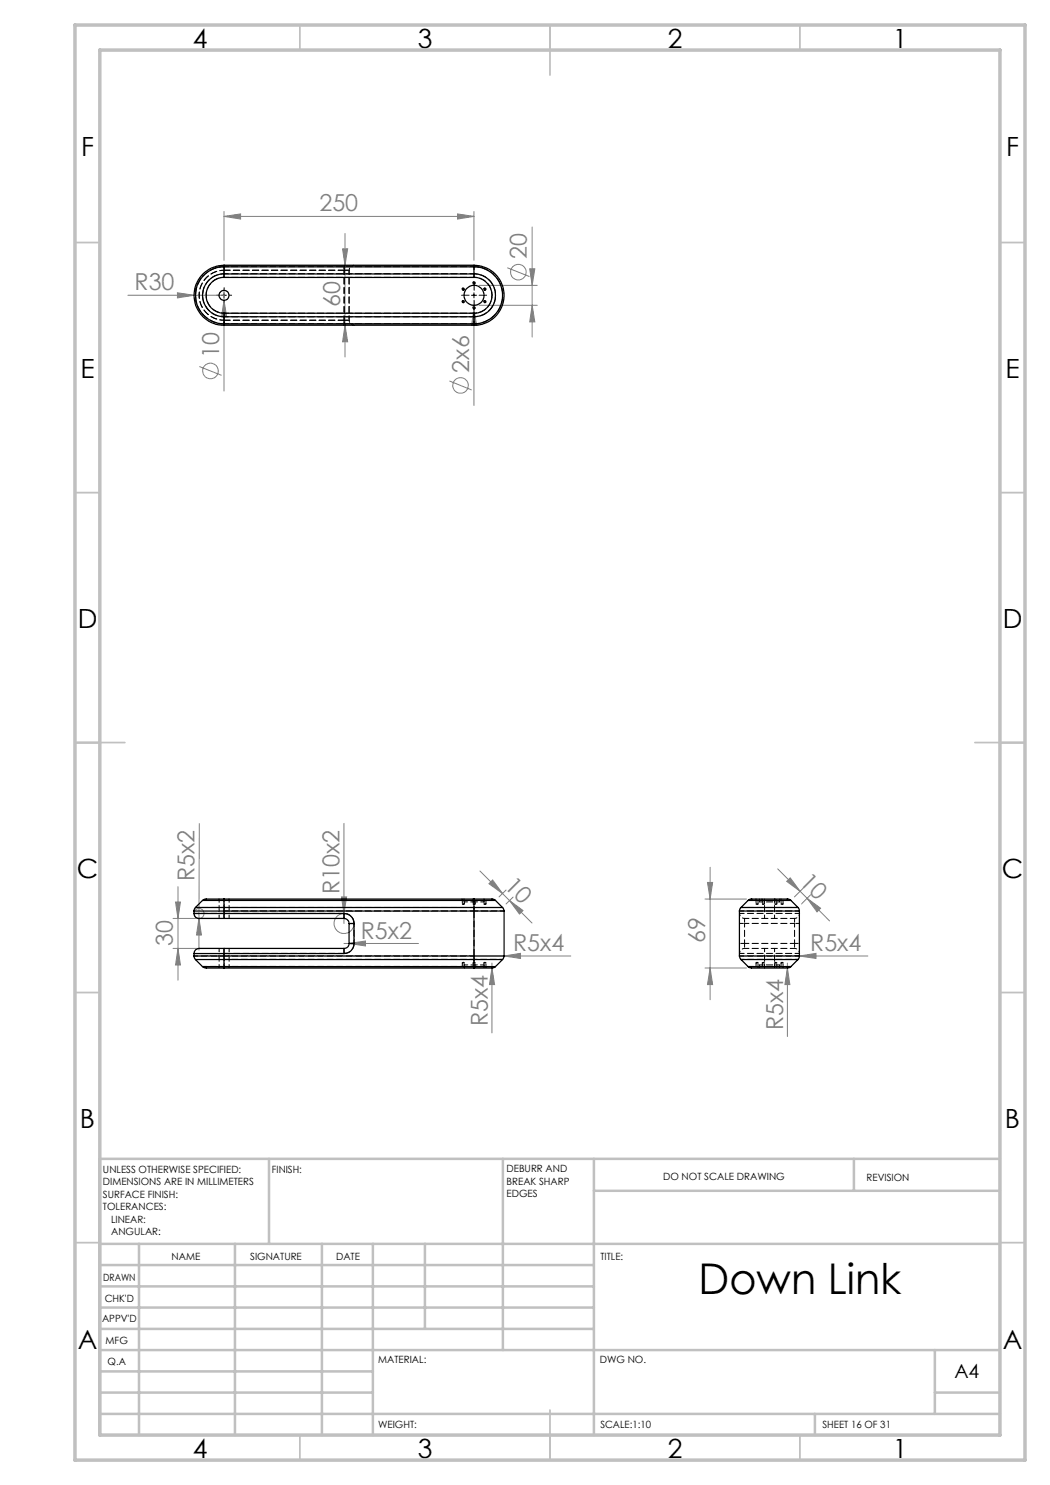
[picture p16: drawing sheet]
<svg xmlns="http://www.w3.org/2000/svg" width="210mm" height="297mm" viewBox="0 0 210 297" stroke-linecap="round" stroke-linejoin="round" font-family="sans-serif">
<defs><g id="words">
<text font-size="8.5" x="139.7" y="258.8">Down Link</text>
<g font-size="5.3">
<text x="38.5" y="9.5">4</text>
<text x="83.5" y="9.5">3</text>
<text x="133.6" y="9.5">2</text>
<text x="178.6" y="9.5">1</text>
<text x="16.2" y="31.3">F</text>
<text x="201.2" y="31.3">F</text>
<text x="16.1" y="75.5">E</text>
<text x="201.1" y="75.5">E</text>
<text x="15.5" y="125.5">D</text>
<text x="200.5" y="125.5">D</text>
<text x="15.4" y="175.5">C</text>
<text x="200.4" y="175.5">C</text>
<text x="16" y="225.5">B</text>
<text x="201" y="225.5">B</text>
<text x="15.5" y="269.8">A</text>
<text x="200.5" y="269.8">A</text>
<text x="38.5" y="291.5">4</text>
<text x="83.5" y="291.5">3</text>
<text x="133.6" y="291.5">2</text>
<text x="178.6" y="291.5">1</text>
</g>
<g font-size="4.7" fill="#808080">
<text x="63.9" y="42.3">250</text>
<text x="105.4" y="51.8" transform="rotate(-90 105.4 51.8)">20</text>
<text x="26.9" y="58.1">R30</text>
<text x="68" y="61.4" transform="rotate(-90 68 61.4)">60</text>
<text x="43.8" y="71.6" transform="rotate(-90 43.8 71.6)">10</text>
<text x="93.8" y="74.5" transform="rotate(-90 93.8 74.5)">2x6</text>
<text x="38.9" y="176.2" transform="rotate(-90 38.9 176.2)">R5x2</text>
<text x="67.9" y="178.8" transform="rotate(-90 67.9 178.8)">R10x2</text>
<text x="100.7" y="177.5" transform="rotate(45 100.7 177.5)">10</text>
<text x="159.8" y="176.6" transform="rotate(45 159.8 176.6)">10</text>
<text x="34.6" y="189.3" transform="rotate(-90 34.6 189.3)">30</text>
<text x="72.2" y="187.8">R5x2</text>
<text x="102.6" y="190.3">R5x4</text>
<text x="141" y="188.7" transform="rotate(-90 141 188.7)">69</text>
<text x="162" y="190.3">R5x4</text>
<text x="97.6" y="205.3" transform="rotate(-90 97.6 205.3)">R5x4</text>
<text x="156.6" y="206" transform="rotate(-90 156.6 206)">R5x4</text>
</g>
<text font-size="3.9" x="190.9" y="275.5">A4</text>
<g font-size="2">
<text x="20.6" y="234.6">UNLESS OTHERWISE SPECIFIED:</text>
<text x="20.6" y="237.1">DIMENSIONS ARE IN MILLIMETERS</text>
<text x="20.6" y="239.6">SURFACE FINISH:</text>
<text x="54.4" y="234.6">FINISH:</text>
<text x="101.3" y="234.5">DEBURR AND</text>
<text x="101.3" y="237">BREAK SHARP</text>
<text x="101.3" y="239.5">EDGES</text>
<text x="132.6" y="236">DO NOT SCALE DRAWING</text>
<text x="173.3" y="236.2">REVISION</text>
<text x="20.6" y="242.1">TOLERANCES:</text>
<text x="22.2" y="244.6">LINEAR:</text>
<text x="22.2" y="247.1">ANGULAR:</text>
<text x="34.3" y="252">NAME</text>
<text x="50" y="251.9">SIGNATURE</text>
<text x="67.2" y="251.9">DATE</text>
<text x="120.1" y="251.9">TITLE:</text>
<text x="20.6" y="256.1">DRAWN</text>
<text x="20.9" y="260.3">CHK'D</text>
<text x="20.4" y="264.4">APPV'D</text>
<text x="21.1" y="268.8">MFG</text>
<text x="21.5" y="273">Q.A</text>
<text x="75.6" y="272.5">MATERIAL:</text>
<text x="120" y="272.5">DWG NO.</text>
<text x="75.6" y="285.5">WEIGHT:</text>
<text x="120.1" y="285.6">SCALE:1:10</text>
<text x="164.5" y="285.6">SHEET 16 OF 31</text>
</g>
</g></defs>
<g fill="none" stroke="#808080" stroke-width=".2">
<path d="M25.6 59.1h19.2M35.5 58.6l3.3 .5-3.3 .5zM44.8 43.3l3.3-.5v1zM44.8 42.3v9.8M44.8 58.1v20.1M44.8 43.3h50M68.5 49.8h1l-.5 3.3zM69 46.7v24.7M91.5 42.8l3.3 .5-3.3 .5zM94.8 42.3v9.8M95.8 57.1h11.7M101.5 53.5l4.4 1.8"/>
<path d="M105.9 53.8h1.1l-.6 3.3zM106.4 45.4v22M39.9 73.3l4.4 1.8M44.8 60.1l.5 3.3h-1zM69 65l.5 3.4h-1zM89.9 76.2l4.4 1.8M94.8 61.8l.5 3.3h-1zM94.8 61.4v19.7M95.8 61.1h11.7M106.4 61.1l.6 3.3h-1.1zM35.6 177.3v18.7M39.9 164.7l-.1 19"/>
<path d="M68.3 179.4h1l-.5 3.3zM68.8 164.7v20M96 174.2l4.5 4.5M97.8 176.7l.7-.7 2 2.7zM100.5 178.7l5.9 5.9M101.2 178l-1.4 1.4M102.6 179.4l-1.4 1.4M141 179.8h8.3M141.5 176.5h1l-.5 3.3zM142 173.5v26.5M155.5 173.8l4.5 4.5M157.3 176.3l.7-.7 2 2.7z"/>
<path d="M160 178.3l1.4 1.4M160.7 177.5l-1.8 1.9M161.4 179.7l4.5 4.5M161.4 179.7l2.7 1.9-.7 .8zM162.1 179l-1.8 1.8M34.6 183.7h9.2M34.6 189.7h9.2M35.1 180.4h1l-.5 3.3zM35.6 189.7l.5 3.3h-1zM39.8 183.7l.5 3.3h-1zM39.8 183.7v6.3M68.8 188.7h14.9"/>
<path d="M69.8 188.7l3.3-.5v1zM98.4 193.6l.5 3.3h-1zM98.4 192.6v14M99.8 191.2h14.4M100.8 191.2l3.3-.5v1zM101.9 180.1l2.7 2-.7 .7zM141 193.6h8.3M142 193.6l.5 3.3h-1zM157.5 193.6l.5 3.3h-1zM157.5 192.6v14.7M158.9 191.2h14.7M159.9 191.2l3.3-.5v1z"/>
<circle cx="103.7" cy="54.4" r="1.55"/>
<circle cx="42.1" cy="74.2" r="1.56"/>
<circle cx="92.1" cy="77.1" r="1.55"/>
<circle cx="39.8" cy="182.7" r="1"/>
<circle cx="68.8" cy="184.7" r="2"/>
</g>
<g fill="none" stroke="#000" stroke-width=".2">
<path d="M44.3 59.1h1M44.8 58.6v1M92.6 57.6l-.2 .2M92.9 57.8l-.3 .2M94.3 59.1h1M94.8 58.6v1M94.8 56.4l-.2 .2M95 56.6l-.2 .2M97 57.6l-.2 .2M97.2 57.8l-.2 .2M92.6 60.1l-.2 .2M92.9 60.3l-.3 .2"/>
<path d="M94.8 61.4l-.2 .2M95 61.6l-.2 .2M97 60.1l-.2 .2M97.2 60.3l-.2 .2"/>
</g>
<path d="M43.8 59h-.5M44.8 58v-.5M45.8 59h.5M93.8 59h-1.5M94.8 58v-1.5M95.8 59h1.5M44.8 60v.5M94.8 60v1.5" fill="none" stroke="#000" stroke-width=".2" stroke-dasharray="15.2 1.3 1.3 1.3"/>
<g fill="none" stroke="#c0c0c0" stroke-width=".35">
<path d="M60 5v5M110 5v10M160 5v5M15 48.5h5M200 48.5h5M15 98.5h5M200 98.5h5M15 148.5h10M195 148.5h10M15 198.5h5M200 198.5h5M15 248.5h5"/>
<path d="M200 248.5h5M60 287v5M110 282v10M160 287v5"/>
</g>
<g fill="none" stroke="#c0c0c0" stroke-width=".5">
<path d="M53.8 231.8v17M100.6 231.8v38.2M118.8 231.8v55.2M118.8 238.2h81.2M170.8 231.8v6.4M200 231.8h-180v55.2M20 248.8h180M20 257.3h98.8M20 253h98.8M27.8 248.8v38.2M47 248.8v38.2M64.4 248.8v38.2"/>
<path d="M74.6 248.8v38.2M85 248.8v17M20 265.8h98.8M20 261.5h98.8M20 278.5h54.6M20 274.3h54.6M20 270h180M187 278.5h13M187 270v12.8M20 282.8h180M163 282.8v4.2"/>
</g>
<path d="M15 5h190v287h-190zM20 10h180v277h-180z" fill="none" stroke="#c0c0c0" stroke-width=".7"/>
<path d="M94.6 56.6l.2 .2v-.2zM94.8 56.4v.2h.2zM92.4 57.8l.2 .2v-.2zM92.6 57.6v.2h.3zM92.4 60.3l.2 .2v-.2zM92.6 60.1v.2h.3zM94.6 61.6l.2 .2v-.2zM94.8 61.4v.2h.2zM96.8 60.3l.2 .2v-.2zM97 60.1v.2h.2zM96.8 57.8l.2 .2v-.2zM97 57.6v.2h.2z" fill="#000"/>
<g fill="#808080">
<path d="M35.5 58.6l3.3 .5-3.3 .5z"/>
<path d="M157.5 193.6l.5 3.3h-1z"/>
<path d="M39.8 183.7l.5 3.3h-1z"/>
<path d="M94.8 61.8l.5 3.3h-1z"/>
<path d="M68.3 179.4h1l-.5 3.3z"/>
<path d="M69.8 188.7l3.3-.5v1z"/>
<path d="M100.8 191.2l3.3-.5v1z"/>
<path d="M159.9 191.2l3.3-.5v1z"/>
<path d="M101.9 180.1l2.7 2-.7 .7zM97.8 176.7l.7-.7 2 2.7z"/>
<path d="M44.8 43.3l3.3-.5v1zM91.5 42.8l3.3 .5-3.3 .5z"/>
<path d="M98.4 193.6l-.5 3.3h1zM44.8 60.1l-.5 3.3h1z"/>
<path d="M35.1 180.4h1l-.5 3.3zM35.6 189.7l.5 3.3h-1z"/>
<path d="M105.9 53.8h1.1l-.6 3.3zM106.4 61.1l.6 3.3h-1.1zM68.5 49.8h1l-.5 3.3zM69 65l.5 3.4h-1zM141.5 176.5h1l-.5 3.3zM142 193.6l.5 3.3h-1z"/>
<path d="M157.3 176.3l.7-.7 2 2.7zM161.4 179.7l2.7 1.9-.7 .8z"/>
</g>
<g fill="none" stroke="#000" stroke-width=".25">
<path d="M44.8 54.8v.7M44.8 55.5a3.6 3.6 0 0 0-3.6 3.6 3.6 3.6 0 0 0 3.6 3.5M44.8 54.8a4.3 4.3 0 0 0-4.3 4.3 4.3 4.3 0 0 0 4.3 4.3M44.8 53.4a5.7 5.7 0 0 0-5.7 5.7 5.7 5.7 0 0 0 5.7 5.7M44.8 53.1v.3M44.8 53.1a6 6 0 0 0-6 6 6 6 0 0 0 6 5.9M44.8 53.4v1.4M44.8 55.5h50M44.8 54.8h50M44.8 53.4h50M44.8 53.1h50M94.8 54.8v.7"/>
<path d="M94.8 55.5a3.6 3.6 0 0 1 3.6 3.6 3.6 3.6 0 0 1-3.6 3.5M94.8 54.8a4.3 4.3 0 0 1 4.3 4.3 4.3 4.3 0 0 1-4.3 4.3M94.8 53.4a5.7 5.7 0 0 1 5.7 5.7 5.7 5.7 0 0 1-5.7 5.7M94.8 53.1v.3M94.8 53.1a6 6 0 0 1 6 6 6 6 0 0 1-6 5.9M94.8 53.4v1.4M44.8 62.6v.8M44.8 64.8v.2M44.8 63.4v1.4M44.8 62.6h50M44.8 63.4h50M44.8 64.8h50"/>
<path d="M44.8 65h50M94.8 62.6v.8M94.8 64.8v.2M94.8 63.4v1.4M44.8 179.8h-1.2a6.4 6.4 0 0 0-2.9 .2l-.2 .1M44.8 179.8v.3M44.8 179.8h50M94.8 179.8h1.6a4.8 4.8 0 0 1 2.6 .2l.1 .1M94.8 179.8v.3M38.8 182.7a1.25 1.25 0 0 0 1.7 1h4.3M38.8 191.2l.3 .7M38.8 191.2h6"/>
<path d="M38.8 190.7h6M38.8 182.2h6M38.8 182.7h6M38.8 182.2v.5M38.8 190.7v.5M39.1 181.5l-.3 .7M39.1 181.5h5.7M39.1 191.9h5.7M39.1 191.9l1.4 1.4M40.5 193.3l.2 .1a6.4 6.4 0 0 0 2.9 .2h1.2M40.5 180.1h4.3M40.5 193.3h4.3"/>
<path d="M40.5 180.1l-1.4 1.4M44.8 189.7h-1.9a10.4 10.4 0 0 0-3.6 .2l-.4 .4-.1 .4M44.8 189.7v1M44.8 191.2v.7M44.8 182.7v1M44.8 181.5v.7M44.8 193.3v.3M44.8 180.1v1.4M44.8 182.2v.5M44.8 190.7v.5M44.8 191.9v1.4M44.8 182.2h50"/>
<path d="M44.8 191.2h50M44.8 190.7h24M44.8 182.7h24M44.8 191.9h50M44.8 183.7h24M44.8 189.7h24M44.8 181.5h50M44.8 180.1h50M44.8 193.3h50M44.8 193.6h50M68.8 182.7a1.99 1.99 0 0 1 2 2M68.8 182.7v1"/>
<path d="M68.8 189.7v1M68.8 183.7a1.02 1.02 0 0 1 1 1M69.8 188.7a.97 .97 0 0 1-1 1M69.8 188.7h1M69.8 184.7h1M69.8 184.7v4M70.8 188.7a1.99 1.99 0 0 1-2 2M70.8 184.7v4M94.8 191.2v.7M94.8 181.5v.7M94.8 193.3v.3M94.8 191.2h6"/>
<path d="M94.8 182.2h6M94.8 191.9h5.7M94.8 181.5h5.7M94.8 180.1h4.3M94.8 193.3h4.3M94.8 180.1v1.4M94.8 182.2v9M94.8 191.9v1.4M99.1 193.3a2.78 2.78 0 0 1-2.1 .3h-2.2M99.1 180.1l1.4 1.4M100.5 181.5l.3 .7M100.5 191.9l-1.4 1.4"/>
<path d="M100.8 191.2l-.3 .7M100.8 182.2v9M147.9 191.2h12M147.9 191.2l.3 .7M147.9 182.2h12M147.9 182.2v9M148.2 191.9h11.4M148.2 181.5l-.3 .7M148.2 181.5h11.4M148.2 191.9l1.4 1.4M149.6 193.3h8.6M149.6 180.1h8.6"/>
<path d="M149.6 180.1l.2-.1a6.4 6.4 0 0 1 2.9-.2h2.7a4.9 4.9 0 0 1 2.7 .2l.1 .1M149.6 193.3l.2 .1a6.4 6.4 0 0 0 2.9 .2h2.7a4.9 4.9 0 0 0 2.7-.2l.1-.1M149.6 180.1l-1.4 1.4M158.2 180.1l1.4 1.4M159.6 181.5l.3 .7M159.6 191.9l-1.4 1.4M159.9 191.2l-.3 .7M159.9 182.2v9"/>
<circle cx="44.8" cy="59.1" r=".99"/>
<circle cx="92.6" cy="57.8" r=".2"/>
<circle cx="94.8" cy="59.1" r="2.01"/>
<circle cx="94.8" cy="56.6" r=".2"/>
<circle cx="97" cy="57.8" r=".2"/>
<circle cx="92.6" cy="60.3" r=".2"/>
<circle cx="94.8" cy="61.6" r=".21"/>
<circle cx="97" cy="60.3" r=".2"/>
</g>
<g fill="none" stroke="#000" stroke-width=".2" stroke-dasharray="1.3 .6">
<path d="M44.8 53v.3M94.8 53v.3M44.8 64.8v.2M94.8 64.8v.2M44.8 179.8v.3M92.8 179.8v.6M94.8 179.8v.3M151.9 179.8v.6M44.8 190.7v.5M44.8 182.2v.5M44.8 193.6v-.3M68.8 182.7a2 2 0 0 1 2 2"/>
<path d="M70.8 188.7a2 2 0 0 1-2 2M92.5 180.8h.2M92.5 180.8l.2 .1M92.7 180.8h.2M92.7 192.5l-.2 .1M92.7 180.9l.2-.1M92.8 193v.6M92.9 192.6h-.4M92.9 192.6l-.2-.1M94.6 180.8h.2M94.6 180.8l.2 .1M94.8 182.2v9"/>
<path d="M94.8 193.6v-.3M94.8 180.8h.2M94.8 192.5l-.2 .1M94.8 180.9l.2-.1M95 192.6h-.4M95 192.6l-.2-.1M96.8 180.8h.2M96.8 180.8l.2 .1M96.8 180.4v-.6M96.8 193.6v-.6M97 180.8h.2M97 192.5l-.2 .1"/>
<path d="M97 180.9l.2-.1M97.2 192.6h-.4M97.2 192.6l-.2-.1M151.2 180.8h.4M151.2 180.8l.2 .1M151.4 192.5l-.2 .1M151.4 180.9l.2-.1M151.6 192.6h-.4M151.6 192.6l-.2-.1M151.9 193v.6M152.5 180.8h.4M152.5 180.8l.2 .1"/>
<path d="M152.7 180.9l.2-.1M152.7 192.5l-.2 .1M152.9 192.6h-.4M152.9 192.6l-.2-.1M155 180.8h.4M155 180.8l.2 .1M155.2 192.5l-.2 .1M155.2 180.9l.2-.1M155.4 192.6h-.4M155.4 192.6l-.2-.1M155.9 193.6v-.6M155.9 180.4v-.6"/>
<path d="M156.2 180.8h.4M156.2 180.8l.2 .1M156.4 180.9l.2-.1M156.4 192.5l-.2 .1M156.6 192.6h-.4M156.6 192.6l-.2-.1"/>
</g>
<g fill="none" stroke="#000" stroke-width=".2" stroke-dasharray="1.3 .6" stroke-dashoffset=".5">
<path d="M44.8 53v1M44.8 54v-1M68.8 54v-1M68.8 54h1M68.8 53v1M69.8 54h-1M44.8 65v-1M44.8 64v1M68.8 65v-1M68.8 64h1M68.8 64v1M69.8 64h-1"/>
<path d="M92.5 179.8v1M94.6 179.8v1M96.8 179.8v1M151.2 179.8v1M152.5 179.8v1M155 179.8v1M156.2 179.8v1M44.8 189.7v1M44.8 182.7v1M44.8 191.2h-6M44.8 182.7h-6M68.8 190.7v-1"/>
<path d="M68.8 183.7v-1M69.8 188.7h1M70.8 188.7v-4M70.8 184.7h-1M92.5 192.6v1M92.9 193.6v-1M92.9 180.8v-1M94.6 192.6v1M94.8 182.2h6M95 193.6v-1M95 180.8v-1M96.8 192.6v1"/>
<path d="M96.8 193h-4M97.2 193.6v-1M97.2 180.8v-1M147.9 184.7h1M148.9 183.7v1M148.9 188.7h-1M148.9 188.7v-4M148.9 188.7v1M151.2 192.6v1M151.6 193.6v-1M151.6 180.8v-1M151.9 180.4h4"/>
<path d="M152.5 192.6v1M152.9 180.8v-1M152.9 193.6v-1M155 192.6v1M155.4 193.6v-1M155.4 180.8v-1M155.9 193h-4M156.2 192.6v1M156.6 180.8v-1M156.6 193.6v-1M158.9 183.7v1M158.9 184.7v4"/>
<path d="M158.9 188.7h1M158.9 188.7v1M159.9 184.7h-1"/>
</g>
<g fill="none" stroke="#000" stroke-width=".2" stroke-dasharray="1.3 .6" stroke-dashoffset=".4">
<path d="M44.8 54a5 5 0 0 0-5 5 5 5 0 0 0 5 5M44.8 53.3h50M44.8 55.5v-.7M44.8 55.5h50M68.8 54v10M69.8 54v10M94.8 55.5v-.7M94.8 54.8h-50M44.8 64a5 5 0 0 1-5-5 5 5 0 0 1 5-5M44.8 63.3v-.7M44.8 63.3h50M68.8 64v-10"/>
<path d="M69.8 64v-10M94.8 64.8h-50M94.8 63.3v-.7M94.8 62.6h-50M44.8 182.2v-.7M44.8 191.2v.7M44.8 180.1h50M44.8 191.9h50M44.8 182.2h50M44.8 193.3h-4.3M94.8 191.2v.7M94.8 182.2v-.7"/>
<path d="M94.8 193.3h-50M94.8 181.5h-50M94.8 191.2h-50M94.8 180.1h4.3M148.9 184.7h10M148.9 189.7h10M158.9 183.7h-10M158.9 188.7h-10"/>
</g>
<path d="M44.8 54.8v-1.5M94.8 53.3v1.5M94.8 55.5a3.6 3.6 0 0 1 3.6 3.5 3.6 3.6 0 0 1-3.6 3.6M44.8 63.3v1.5M44.8 62.6a3.6 3.6 0 0 1-3.6-3.6 3.6 3.6 0 0 1 3.6-3.5M94.8 64.8v-1.5M44.8 181.5v-1.4M44.8 193.3v-1.4M94.8 180.1v1.4M94.8 191.9v1.4" fill="none" stroke="#000" stroke-width=".2" stroke-dasharray="1.3 .6" stroke-dashoffset=".7"/>
<g fill="none" stroke="#000" stroke-width=".2" stroke-dasharray="1.3 .6" stroke-dashoffset=".6">
<path d="M44.8 54.8a4.3 4.3 0 0 0-4.3 4.2 4.3 4.3 0 0 0 4.3 4.3M94.8 63.3a4.3 4.3 0 0 0 4.3-4.3 4.3 4.3 0 0 0-4.3-4.2M43.8 179.8v3.9M152.9 179.8v3.9M43.8 189.7v3.9M44.8 181.5h-5.7M45.8 183.7v-3.9M45.8 193.6v-3.9M92.8 180.4h2M94.8 180.4h2M94.8 191.9h5.7M148.2 191.9h11.4"/>
<path d="M152.9 189.7v3.9M154.9 193.6v-3.9M154.9 183.7v-3.9M159.6 181.5h-11.4"/>
</g>
<path d="M44.8 54h24M68.8 54h-24M44.8 64h24M68.8 64h-24M44.8 190.7h24M68.8 182.7h-24" fill="none" stroke="#000" stroke-width=".2" stroke-dasharray="1.3 .6" stroke-dashoffset=".1"/>
<path d="M70.8 53a1 1 0 0 0-1 1M70.8 65a1 1 0 0 1-1-1M147.9 182.7a1 1 0 0 0 1 1M148.9 189.7a1 1 0 0 0-1 1M158.9 183.7a1 1 0 0 0 1-1M159.9 190.7a1 1 0 0 0-1-1" fill="none" stroke="#000" stroke-width=".2" stroke-dasharray="1.3 .6" stroke-dashoffset=".8"/>
<path d="M94.8 53.3a5.7 5.7 0 0 1 5.7 5.7 5.7 5.7 0 0 1-5.7 5.8M44.8 64.8a5.7 5.7 0 0 1-5.7-5.8 5.7 5.7 0 0 1 5.7-5.7M149.6 180.1h8.6M158.2 193.3h-8.6" fill="none" stroke="#000" stroke-width=".2" stroke-dasharray="1.3 .6" stroke-dashoffset=".2"/>
<path d="M147.9 190.7h12M147.9 182.2h12M159.9 182.7h-12M159.9 191.2h-12" fill="none" stroke="#000" stroke-width=".2" stroke-dasharray="1.3 .6" stroke-dashoffset=".3"/>
<use href="#words"/>
</svg>
